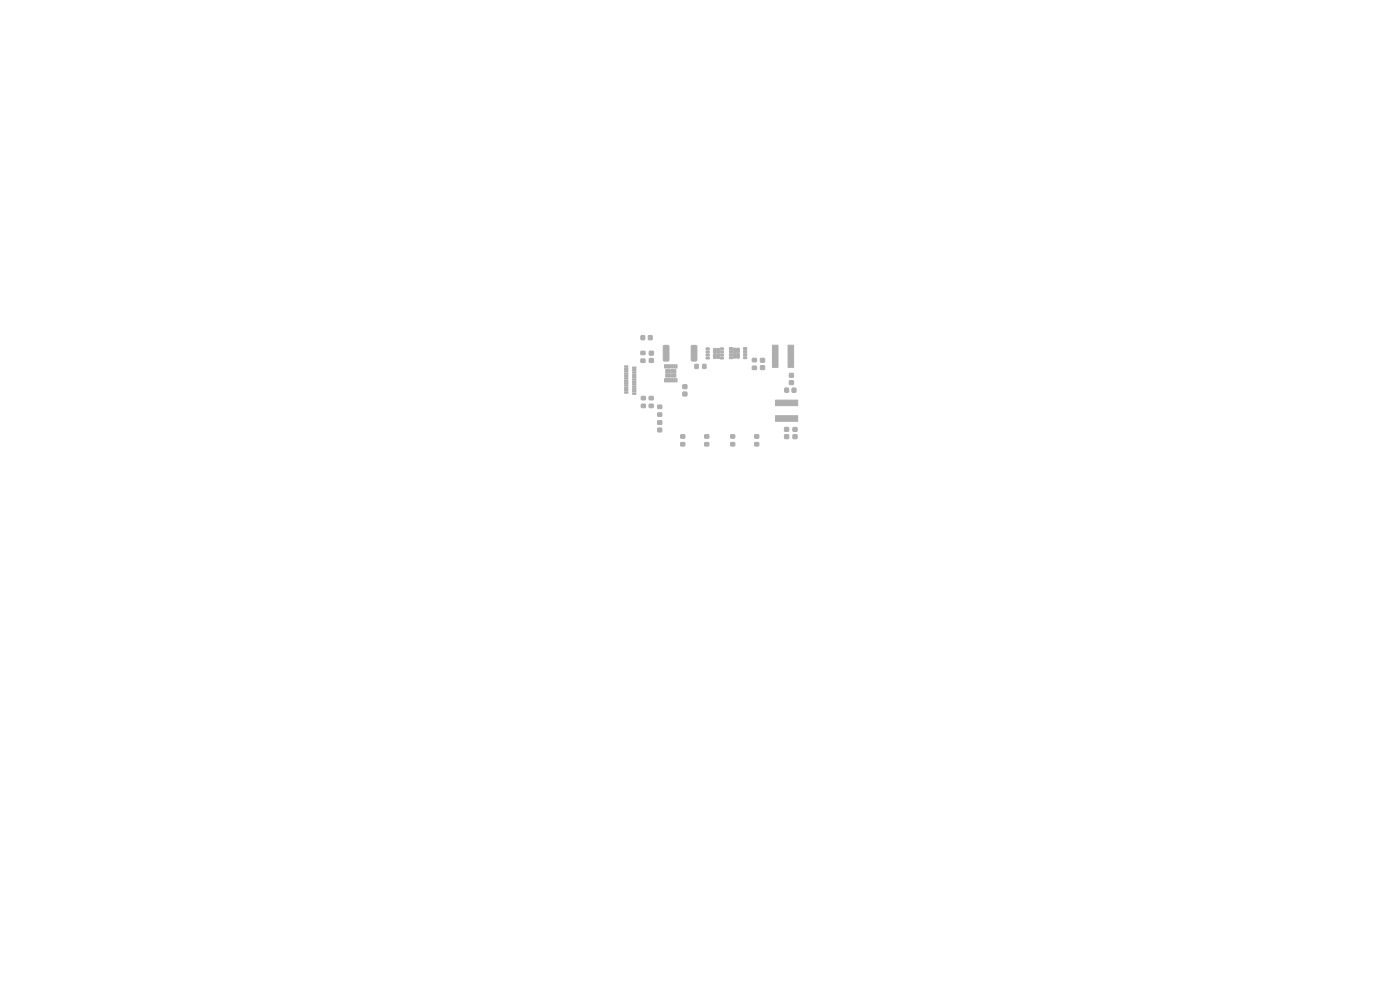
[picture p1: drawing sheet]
<svg xmlns="http://www.w3.org/2000/svg" width="297mm" height="210mm" viewBox="0 0 297 210" stroke-linecap="round" stroke-linejoin="round" font-family="sans-serif">
<g fill="#bbaaa4" stroke="#bbaaa4" stroke-width=".21">
<path d="M134.2 77.9h.7v.3h-.7z"/>
<path d="M134.2 78.4h.7v.3h-.7z"/>
<path d="M134.2 78.9h.7v.3h-.7z"/>
<path d="M134.2 79.4h.7v.3h-.7z"/>
<path d="M134.2 79.9h.7v.3h-.7z"/>
<path d="M134.2 80.4h.7v.3h-.7z"/>
<path d="M134.2 80.9h.7v.3h-.7z"/>
<path d="M134.2 81.4h.7v.3h-.7z"/>
<path d="M134.2 81.9h.7v.3h-.7z"/>
<path d="M134.2 82.4h.7v.3h-.7z"/>
<path d="M134.2 82.9h.7v.3h-.7z"/>
<path d="M134.2 83.4h.7v.3h-.7z"/>
<path d="M132.5 83.1h.7v.3h-.7z"/>
<path d="M132.5 82.6h.7v.3h-.7z"/>
<path d="M132.5 82.1h.7v.3h-.7z"/>
<path d="M132.5 81.6h.7v.3h-.7z"/>
<path d="M132.5 81.1h.7v.3h-.7z"/>
<path d="M132.5 80.6h.7v.3h-.7z"/>
<path d="M132.5 80.1h.7v.3h-.7z"/>
<path d="M132.5 79.6h.7v.3h-.7z"/>
<path d="M132.5 79.1h.7v.3h-.7z"/>
<path d="M132.5 78.6h.7v.3h-.7z"/>
<path d="M132.5 78.1h.7v.3h-.7z"/>
<path d="M132.5 77.6h.7v.3h-.7z"/>
<path d="M149.5 92.2h.8v.7h-.8z"/>
<path d="M149.5 93.9h.8v.7h-.8z"/>
<path d="M156.3 75l.5 .1v.9l-.5-.1z"/>
<path d="M156.3 73.9h.5v.9h-.5z"/>
<path d="M155.6 75l.5 .1v.9l-.5-.1z"/>
<path d="M155.6 73.9h.5v.9h-.5z"/>
<path d="M154.8 75.7h.6v.3l-.6 .1z"/>
<path d="M154.8 75.1l.6-.1v.4h-.6z"/>
<path d="M154.8 74.4h.6v.3l-.6 .1z"/>
<path d="M154.8 73.8l.6-.1v.4h-.6z"/>
<path d="M157.8 75.7h.6v.3l-.6 .1z"/>
<path d="M157.8 75.1l.6-.1v.4h-.6z"/>
<path d="M157.8 74.4h.6v.3l-.6 .1z"/>
<path d="M157.8 73.8l.6-.1v.4h-.6z"/>
<path d="M139.5 86h.9v.6h-.9z"/>
<path d="M139.5 87.6h.9v.7h-.9z"/>
<path d="M139.5 90.8h.9v.8h-.9z"/>
<path d="M139.5 89.3h.9v.7h-.9z"/>
<path d="M155 92.2h.9v.7h-.9z"/>
<path d="M155 93.9h.9v.7h-.9z"/>
<path d="M151.4 74h.5v.9l-.5-.1z"/>
<path d="M151.4 75.1h.5v.9l-.5-.1z"/>
<path d="M152.1 74h.5v.9l-.5-.1z"/>
<path d="M152.1 75.1h.5v.9l-.5-.1z"/>
<path d="M152.8 73.8h.6l.1 .3-.7 .1z"/>
<path d="M152.8 74.5l.6-.1 .1 .4-.7 .1z"/>
<path d="M152.8 75.1h.6l.1 .3-.7 .1z"/>
<path d="M152.8 75.8l.6-.1 .1 .4-.7 .1z"/>
<path d="M149.8 73.8h.6l.1 .3-.7 .1z"/>
<path d="M149.8 74.5l.6-.1 .1 .4-.7 .1z"/>
<path d="M149.8 75.1h.6l.1 .3-.7 .1z"/>
<path d="M149.8 75.8l.6-.1 .1 .4-.7 .1z"/>
<path d="M142.4 78.4h1v.7h-1z"/>
<path d="M141.2 78.4h1v.7h-1z"/>
<path d="M142.4 79.3h1v.7h-1z"/>
<path d="M141.2 79.3h1v.7h-1z"/>
<path d="M143.4 77.4h.2v.7h-.2z"/>
<path d="M143 77.4h.2v.7h-.2z"/>
<path d="M142.6 77.4h.2v.7h-.2z"/>
<path d="M142.2 77.4h.2v.7h-.2z"/>
<path d="M141.8 77.4h.2v.7h-.2z"/>
<path d="M141.4 77.4h.2v.7h-.2z"/>
<path d="M141 77.4h.2v.7h-.2z"/>
<path d="M141 80.3h.2v.7h-.2z"/>
<path d="M141.4 80.3h.2v.7h-.2z"/>
<path d="M141.8 80.3h.2v.7h-.2z"/>
<path d="M142.2 80.3h.2v.7h-.2z"/>
<path d="M142.6 80.3h.2v.7h-.2z"/>
<path d="M143 80.3h.2v.7h-.2z"/>
<path d="M143.4 80.3h.2v.7h-.2z"/>
<path d="M164.5 84.9h4.7v1.2h-4.7z"/>
<path d="M164.5 88.2h4.7v1.2h-4.7z"/>
<path d="M144.9 81.6h.8v.8h-.8z"/>
<path d="M144.9 83.2h.8v.8h-.8z"/>
<path d="M166.5 92.2h.8v.8h-.8z"/>
<path d="M166.5 90.7h.8v.8h-.8z"/>
<path d="M136.1 85.8h.8v.6h-.8z"/>
<path d="M136.1 84.1h.8v.7h-.8z"/>
<path d="M136 76.2h.8v.7h-.8z"/>
<path d="M136 74.5h.8v.7h-.8z"/>
<path d="M144.4 93.9h.9v.7h-.9z"/>
<path d="M144.4 92.2h.9v.7h-.9z"/>
<path d="M137.7 85.8h.9v.6h-.9z"/>
<path d="M137.7 84.1h.9v.7h-.9z"/>
<path d="M160.1 93.9h.8v.7h-.8z"/>
<path d="M160.1 92.2h.8v.7h-.8z"/>
<path d="M168.2 90.7h.9v.8h-.9z"/>
<path d="M168.2 92.3h.9v.7h-.9z"/>
<path d="M167.5 80.8h.8v.8h-.8z"/>
<path d="M167.5 79.2h.8v.8h-.8z"/>
<path d="M159.6 76h.9v.7h-.9z"/>
<path d="M159.6 77.7h.9v.7h-.9z"/>
<path d="M163.9 73.2h1.2v4.7h-1.2z"/>
<path d="M167.2 73.2h1.2v4.7h-1.2z"/>
<path d="M137.6 71.2h.7v.8h-.7z"/>
<path d="M136 71.2h.7v.8h-.7z"/>
<path d="M166.5 82.4h.8v.8h-.8z"/>
<path d="M168.1 82.4h.7v.8h-.7z"/>
<path d="M147.4 77.3h.7v.8h-.7z"/>
<path d="M149.1 77.3h.7v.8h-.7z"/>
<path d="M137.8 76.1h.8v.8h-.8z"/>
<path d="M137.8 74.5h.8v.8h-.8z"/>
<path d="M140.8 73.3h.9l.2 .1v3l-.1 .2h-.9l-.2-.1z"/>
<path d="M146.7 73.3h.9l.2 .1v3l-.1 .2h-.8l-.3-.1z"/>
<path d="M161.4 76h.8v.8h-.8z"/>
<path d="M161.4 77.6h.8v.8h-.8z"/>
</g>
</svg>
